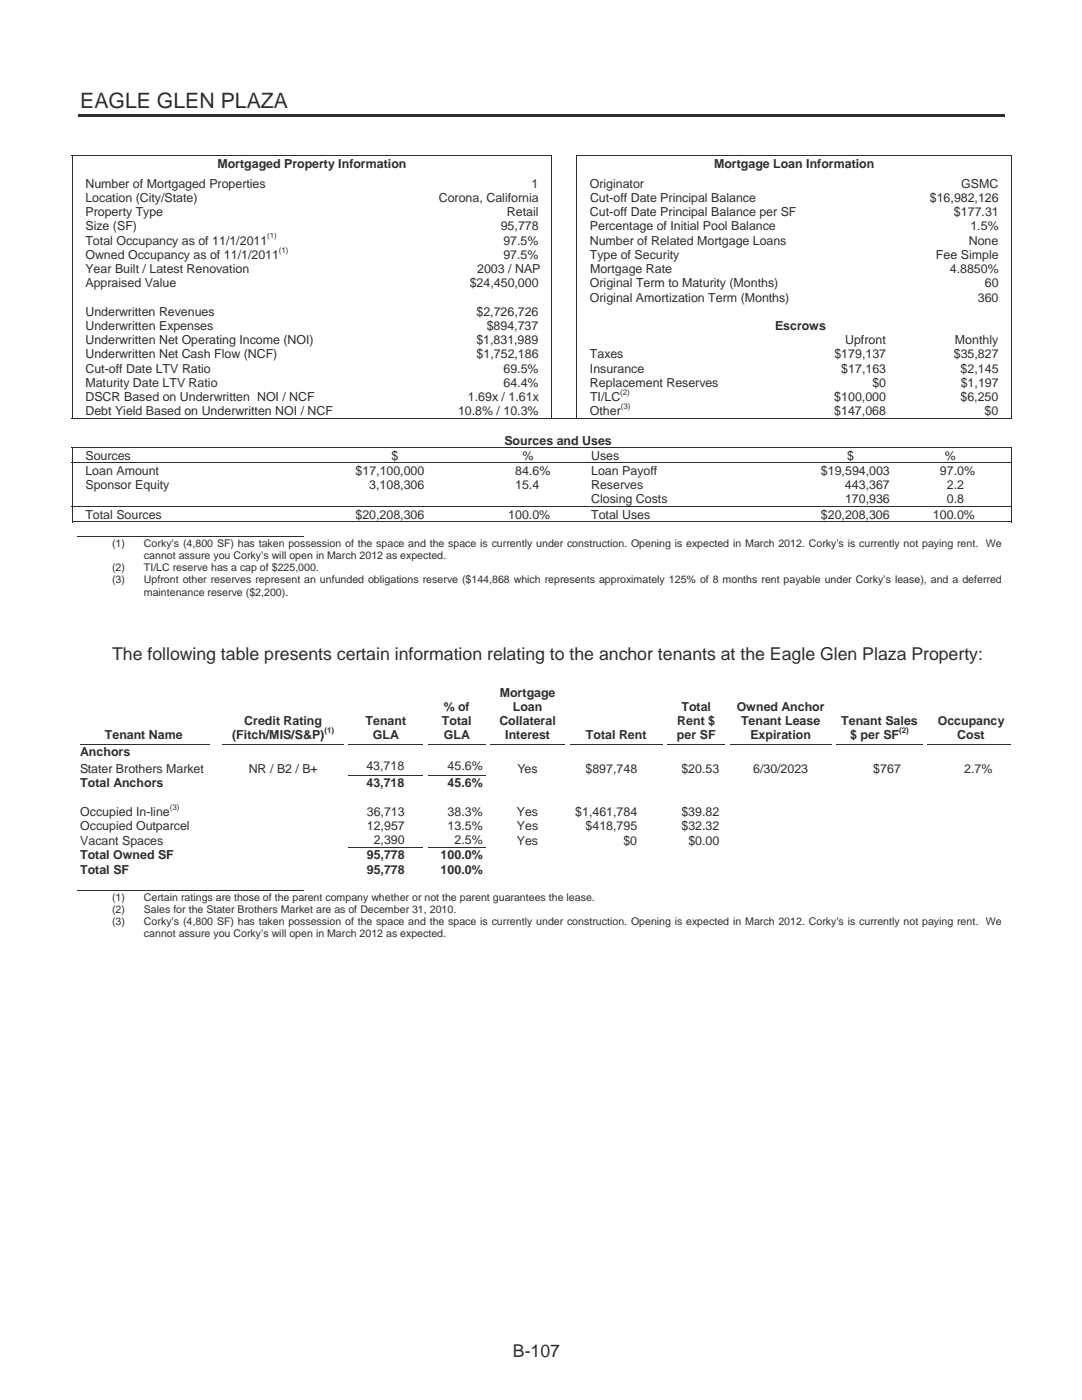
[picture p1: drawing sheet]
<svg xmlns="http://www.w3.org/2000/svg" width="216mm" height="279mm" viewBox="0 0 216 279" stroke-linecap="round" stroke-linejoin="round" font-family="sans-serif">
<defs><g id="words">
<text font-size="4.2" fill="#302c2d" x="16" y="21.5">EAGLE GLEN PLAZA</text>
<g font-size="3.5" fill="#302c2d">
<text x="22.4" y="131.7">The following table presents certain information relating to the anchor tenants at the Eagle Glen Plaza Property:</text>
<text x="102.4" y="270.8">B-107</text>
</g>
<g font-size="2.5" fill="#302c2d">
<text x="43.4" y="33.5">Mortgaged Property Information</text>
<text x="142.5" y="33.5">Mortgage Loan Information</text>
<text x="17" y="37.5">Number of Mortgaged Properties</text>
<text x="17" y="40.3">Location (City/State)</text>
<text x="87.5" y="40.3">Corona, California</text>
<text x="106.1" y="37.5">1</text>
<text x="117.7" y="37.5">Originator</text>
<text x="117.7" y="40.3">Cut-off Date Principal Balance</text>
<text x="185.5" y="40.3">$16,982,126</text>
<text x="191.8" y="37.5">GSMC</text>
<text x="17" y="43.1">Property Type</text>
<text x="17" y="46">Size (SF)</text>
<text x="99.9" y="46">95,778</text>
<text x="101.2" y="43.1">Retail</text>
<text x="117.7" y="43.1">Cut-off Date Principal Balance per SF</text>
<text x="117.7" y="46">Percentage of Initial Pool Balance</text>
<text x="190.4" y="43.1">$177.31</text>
<text x="193.6" y="46">1.5%</text>
<text x="17" y="48.8">Total Occupancy as of 11/1/2011</text>
<text x="17" y="51.6">Owned Occupancy as of 11/1/2011</text>
<text x="100.4" y="48.8">97.5%</text>
<text x="100.4" y="51.6">97.5%</text>
<text x="117.7" y="48.8">Number of Related Mortgage Loans</text>
<text x="117.7" y="51.6">Type of Security</text>
<text x="186.7" y="51.6">Fee Simple</text>
<text x="193.3" y="48.8">None</text>
<text x="17" y="54.5">Year Built / Latest Renovation</text>
<text x="17" y="57.3">Appraised Value</text>
<text x="93.7" y="57.3">$24,450,000</text>
<text x="95.2" y="54.5">2003 / NAP</text>
<text x="117.7" y="57.3">Original Term to Maturity (Months)</text>
<text x="117.7" y="54.5">Mortgage Rate</text>
<text x="189.5" y="54.5">4.8850%</text>
<text x="196.5" y="57.3">60</text>
<text x="17" y="63">Underwritten Revenues</text>
<text x="17" y="65.8">Underwritten Expenses</text>
<text x="95.1" y="63">$2,726,726</text>
<text x="97.1" y="65.8">$894,737</text>
<text x="117.7" y="60.2">Original Amortization Term (Months)</text>
<text x="154.6" y="65.8">Escrows</text>
<text x="195.1" y="60.2">360</text>
<text x="17" y="68.7">Underwritten Net Operating Income (NOI)</text>
<text x="17" y="71.5">Underwritten Net Cash Flow (NCF)</text>
<text x="95.1" y="68.7">$1,831,989</text>
<text x="95.1" y="71.5">$1,752,186</text>
<text x="117.7" y="71.5">Taxes</text>
<text x="166.5" y="71.5">$179,137</text>
<text x="168.6" y="68.7">Upfront</text>
<text x="190.3" y="71.5">$35,827</text>
<text x="190.6" y="68.7">Monthly</text>
<text x="17" y="74.4">Cut-off Date LTV Ratio</text>
<text x="17" y="77.2">Maturity Date LTV Ratio</text>
<text x="100.5" y="77.2">64.4%</text>
<text x="100.5" y="74.4">69.5%</text>
<text x="117.7" y="77.2">Replacement Reserves</text>
<text x="117.7" y="74.4">Insurance</text>
<text x="167.9" y="74.4">$17,163</text>
<text x="174.1" y="77.2">$0</text>
<text x="191.7" y="74.4">$2,145</text>
<text x="191.7" y="77.2">$1,197</text>
<text x="17" y="80.1">DSCR Based on Underwritten NOI / NCF</text>
<text x="17" y="82.9">Debt Yield Based on Underwritten NOI / NCF</text>
<text x="91.4" y="82.9">10.8% / 10.3%</text>
<text x="93.4" y="80.1">1.69x / 1.61x</text>
<text x="117.7" y="82.9">Other</text>
<text x="117.7" y="80.1">TI/LC</text>
<text x="166.5" y="80.1">$100,000</text>
<text x="166.5" y="82.9">$147,068</text>
<text x="191.7" y="80.1">$6,250</text>
<text x="196.5" y="82.9">$0</text>
<text x="100.6" y="88.8">Sources and Uses</text>
<text x="17" y="94.8">Loan Amount</text>
<text x="17" y="91.8">Sources</text>
<text x="71" y="94.8">$17,100,000</text>
<text x="78.1" y="91.8">$</text>
<text x="102.8" y="94.8">84.6%</text>
<text x="104.3" y="91.8">%</text>
<text x="117.9" y="94.8">Loan Payoff</text>
<text x="118" y="91.8">Uses</text>
<text x="163.8" y="94.8">$19,594,003</text>
<text x="169" y="91.8">$</text>
<text x="187.5" y="94.8">97.0%</text>
<text x="188.6" y="91.8">%</text>
<text x="17" y="97.6">Sponsor Equity</text>
<text x="73.7" y="97.6">3,108,306</text>
<text x="102.8" y="97.6">15.4</text>
<text x="117.9" y="97.6">Reserves</text>
<text x="118" y="100.5">Closing Costs</text>
<text x="168.6" y="97.6">443,367</text>
<text x="168.6" y="100.5">170,936</text>
<text x="188.9" y="97.6">2.2</text>
<text x="188.9" y="100.5">0.8</text>
<text x="17" y="103.5">Total Sources</text>
<text x="70.9" y="103.5">$20,208,306</text>
<text x="101.4" y="103.5">100.0%</text>
<text x="118" y="103.5">Total Uses</text>
<text x="163.8" y="103.5">$20,208,306</text>
<text x="186.2" y="103.5">100.0%</text>
<text x="88.5" y="141.9">% of</text>
<text x="99.7" y="139">Mortgage</text>
<text x="102.3" y="141.9">Loan</text>
<text x="136" y="141.9">Total</text>
<text x="147" y="141.9">Owned Anchor</text>
<text x="20.9" y="147.6">Tenant Name</text>
<text x="46.3" y="147.6">(Fitch/MIS/S&amp;P)</text>
<text x="48.7" y="144.7">Credit Rating</text>
<text x="73" y="144.7">Tenant</text>
<text x="74.4" y="147.6">GLA</text>
<text x="88.2" y="144.7">Total</text>
<text x="88.5" y="147.6">GLA</text>
<text x="99.7" y="144.7">Collateral</text>
<text x="100.8" y="147.6">Interest</text>
<text x="116.9" y="147.6">Total Rent</text>
<text x="135.1" y="147.6">per SF</text>
<text x="135.1" y="144.7">Rent $</text>
<text x="147.9" y="144.7">Tenant Lease</text>
<text x="149.7" y="147.6">Expiration</text>
<text x="167.9" y="144.7">Tenant Sales</text>
<text x="169.7" y="147.6">$ per SF</text>
<text x="187.1" y="144.7">Occupancy</text>
<text x="191" y="147.6">Cost</text>
<text x="16" y="150.9">Anchors</text>
<text x="16" y="154.3">Stater Brothers Market</text>
<text x="49.6" y="154.3">NR / B2 / B+</text>
<text x="73.1" y="153.8">43,718</text>
<text x="89.3" y="153.8">45.6%</text>
<text x="103.3" y="154.3">Yes</text>
<text x="116.8" y="154.3">$897,748</text>
<text x="136" y="154.3">$20.53</text>
<text x="150.3" y="154.3">6/30/2023</text>
<text x="174.3" y="154.3">$767</text>
<text x="192.4" y="154.3">2.7%</text>
<text x="16" y="157.1">Total Anchors</text>
<text x="73.1" y="157.1">43,718</text>
<text x="89.3" y="157.1">45.6%</text>
<text x="16" y="165.6">Occupied Outparcel</text>
<text x="16" y="162.8">Occupied In-line</text>
<text x="73.2" y="162.8">36,713</text>
<text x="73.2" y="165.6">12,957</text>
<text x="89.3" y="162.8">38.3%</text>
<text x="89.3" y="165.6">13.5%</text>
<text x="103.1" y="162.8">Yes</text>
<text x="103.1" y="165.6">Yes</text>
<text x="114.8" y="162.8">$1,461,784</text>
<text x="116.8" y="165.6">$418,795</text>
<text x="136" y="162.8">$39.82</text>
<text x="136" y="165.6">$32.32</text>
<text x="16" y="168.6">Vacant Spaces</text>
<text x="16" y="171.5">Total Owned SF</text>
<text x="73.2" y="171.5">95,778</text>
<text x="74.6" y="168.5">2,390</text>
<text x="87.9" y="171.5">100.0%</text>
<text x="90.7" y="168.5">2.5%</text>
<text x="103.1" y="168.6">Yes</text>
<text x="124.4" y="168.6">$0</text>
<text x="137.3" y="168.6">$0.00</text>
<text x="16" y="174.3">Total SF</text>
<text x="73.2" y="174.3">95,778</text>
<text x="87.9" y="174.3">100.0%</text>
</g>
<g font-size="2.1" fill="#302c2d">
<text x="22.4" y="109.1">(1)</text>
<text x="22.4" y="114">(2)</text>
<text x="28.7" y="111.5">cannot assure you Corky’s will open in March 2012 as expected.</text>
<text x="28.7" y="114">TI/LC reserve has a cap of $225,000.</text>
<text x="28.7" y="109.1">Corky’s (4,800 SF) has taken possession of the space and the space is currently under construction. Opening is expected in March 2012. Corky’s is currently not paying rent. We</text>
<text x="22.4" y="116.4">(3)</text>
<text x="28.7" y="118.9">maintenance reserve ($2,200).</text>
<text x="28.7" y="116.4">Upfront other reserves represent an unfunded obligations reserve ($144,868 which represents approximately 125% of 8 months rent payable under Corky’s lease), and a deferred</text>
<text x="22.4" y="179.8">(1)</text>
<text x="28.7" y="179.8">Certain ratings are those of the parent company whether or not the parent guarantees the lease.</text>
<text x="22.4" y="182.2">(2)</text>
<text x="22.4" y="184.7">(3)</text>
<text x="28.7" y="182.2">Sales for the Stater Brothers Market are as of December 31, 2010.</text>
<text x="28.7" y="184.7">Corky’s (4,800 SF) has taken possession of the space and the space is currently under construction. Opening is expected in March 2012. Corky’s is currently not paying rent. We</text>
<text x="28.7" y="187.1">cannot assure you Corky’s will open in March 2012 as expected.</text>
</g>
<g font-size="1.6" fill="#302c2d">
<text x="53.3" y="47.6">(1)</text>
<text x="55.6" y="50.4">(1)</text>
<text x="123.7" y="78.8">(2)</text>
<text x="123.9" y="81.7">(3)</text>
<text x="64.7" y="146.3">(1)</text>
<text x="179.4" y="146.3">(2)</text>
<text x="33.9" y="161.6">(3)</text>
</g>
</g></defs>
<g fill="#302c2d">
<path d="M15.5 22.8h184.9v.5h-184.9z"/>
<path d="M14.3 31h.2v.2h-.2z"/>
</g>
<path d="M14.3 31.1h95.9" fill="none" stroke="#302c2d" stroke-width=".2"/>
<g fill="#302c2d">
<path d="M110 31h.2v.2h-.2z"/>
<path d="M115 31h.1v.2h-.1z"/>
</g>
<path d="M115 31.1h86.9" fill="none" stroke="#302c2d" stroke-width=".2"/>
<path d="M201.8 31h.1v.2h-.1z" fill="#302c2d"/>
<path d="M14.4 31.2v52.2M110.1 31.2v52.2M115.1 31.2v52.2M201.8 31.2v52.2" fill="none" stroke="#302c2d" stroke-width=".2"/>
<path d="M14.3 83.4h.2v.2h-.2z" fill="#302c2d"/>
<path d="M14.3 83.5h187.6" fill="none" stroke="#302c2d" stroke-width=".2"/>
<path d="M14.3 89.3h.2v.2h-.2z" fill="#302c2d"/>
<path d="M14.3 89.4h187.6M14.3 92.4h187.6M14.4 89.5v2.8M14.4 92.5v8.5M201.8 89.5v2.8M201.8 92.5v8.5M14.3 101.1h187.6M14.3 104.1h187.5M14.4 101.2v3M201.8 101.2v3" fill="none" stroke="#302c2d" stroke-width=".2"/>
<path d="M201.8 104h.1v.2h-.1z" fill="#302c2d"/>
<g fill="none" stroke="#302c2d" stroke-width=".2">
<path d="M15.5 107.1h45.2M16 148.5h25.9M44.4 148.5h24.2M69.6 148.5h14.9M69.6 154.7h14.9M85.4 148.5h11.4M85.4 154.7h11.4M97.8 148.5h15M113.8 148.5h18.4M133.2 148.5h11.5M145.7 148.5h20.2M166.9 148.5h17.2"/>
<path d="M185.1 148.5h16.6M15.5 177.8h45.2M69.6 169.1h14.9M85.4 169.1h11.4"/>
</g>
<use href="#words"/>
</svg>
